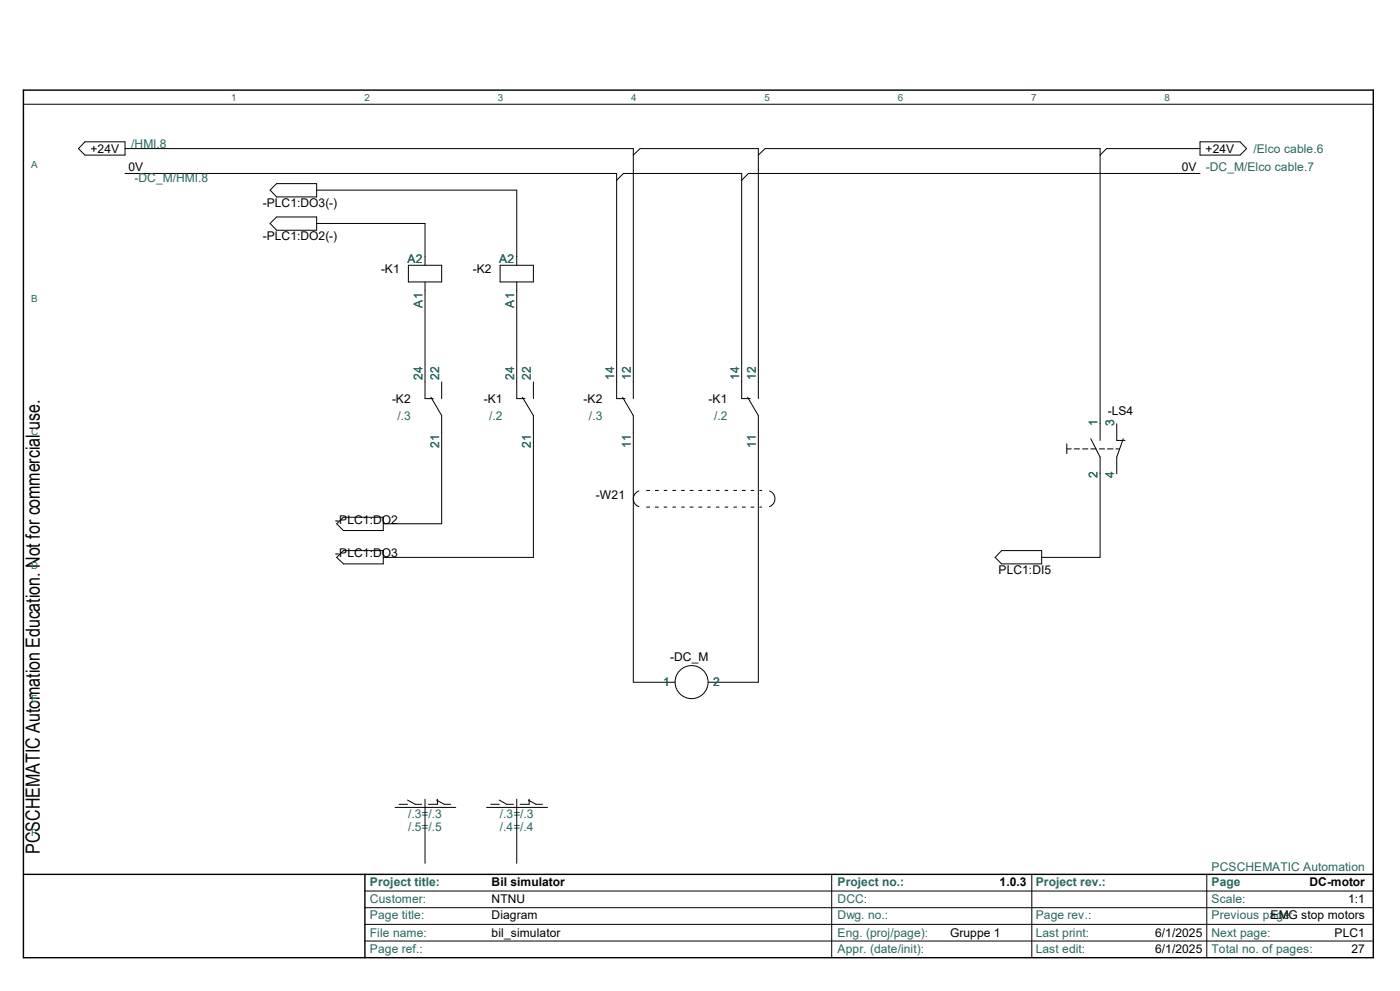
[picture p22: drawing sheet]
<svg xmlns="http://www.w3.org/2000/svg" width="420mm" height="297mm" viewBox="0 0 420 297" stroke-linecap="round" stroke-linejoin="round" font-family="sans-serif">
<defs><g id="words">
<text font-size="5.9" x="12" y="255.9" transform="rotate(-90 12 255.9)">PCSCHEMATIC Automation Education. Not for commercial use.</text>
<g font-size="3.6">
<text x="27.2" y="45.7">+24V</text>
<text x="361.7" y="45.7">+24V</text>
<text x="38.5" y="51.4">0V</text>
<text x="354.5" y="51.4">0V</text>
<text x="78.8" y="62">-PLC1:DO3(-)</text>
<text x="78.8" y="72">-PLC1:DO2(-)</text>
<text x="114.3" y="82">-K1</text>
<text x="141.8" y="82">-K2</text>
<text x="117.6" y="120.6">-K2</text>
<text x="145.1" y="120.6">-K1</text>
<text x="175.1" y="120.6">-K2</text>
<text x="212.6" y="120.6">-K1</text>
<text x="332.3" y="124.5">-LS4</text>
<text x="178.7" y="149.4">-W21</text>
<text x="100.6" y="157">-PLC1:DO2</text>
<text x="100.6" y="167">-PLC1:DO3</text>
<text x="299.6" y="172">PLC1:DI5</text>
<text x="201.1" y="198.2">-DC_M</text>
<text x="147.5" y="265.5">Bil simulator</text>
<text x="299.9" y="265.5">1.0.3</text>
<text x="392.9" y="265.5">DC-motor</text>
<text x="147.5" y="270.7">NTNU</text>
<text x="147.5" y="275.5">Diagram</text>
<text x="381.2" y="275.5">EMG stop motors</text>
<text x="404.5" y="270.7">1:1</text>
<text x="147.5" y="280.8">bil_simulator</text>
<text x="285.1" y="280.8">Gruppe 1</text>
<text x="346.5" y="280.8">6/1/2025</text>
<text x="400.4" y="280.8">PLC1</text>
<text x="346.5" y="285.5">6/1/2025</text>
<text x="405.5" y="285.5">27</text>
</g>
<g font-size="3.6" fill="#27675f">
<text x="39.4" y="44.4">/HMI.8</text>
<text x="376" y="45.7">/Elco cable.6</text>
<text x="361.8" y="51.4">-DC_M/Elco cable.7</text>
<text x="40.4" y="54.4">-DC_M/HMI.8</text>
<text x="122.3" y="78.7">A2</text>
<text x="149.8" y="78.7">A2</text>
<text x="126.7" y="92.2" transform="rotate(-90 126.7 92.2)">A1</text>
<text x="154.3" y="92.2" transform="rotate(-90 154.3 92.2)">A1</text>
<text x="126.7" y="113.8" transform="rotate(-90 126.7 113.8)">24</text>
<text x="131.7" y="113.8" transform="rotate(-90 131.7 113.8)">22</text>
<text x="154.3" y="113.8" transform="rotate(-90 154.3 113.8)">24</text>
<text x="159.3" y="113.8" transform="rotate(-90 159.3 113.8)">22</text>
<text x="184.2" y="113.8" transform="rotate(-90 184.2 113.8)">14</text>
<text x="189.2" y="113.8" transform="rotate(-90 189.2 113.8)">12</text>
<text x="221.7" y="113.8" transform="rotate(-90 221.7 113.8)">14</text>
<text x="226.7" y="113.8" transform="rotate(-90 226.7 113.8)">12</text>
<text x="119.2" y="125.7">/.3</text>
<text x="146.7" y="125.7">/.2</text>
<text x="176.7" y="125.7">/.3</text>
<text x="214.2" y="125.7">/.2</text>
<text x="329.3" y="127.8" transform="rotate(-90 329.3 127.8)">1</text>
<text x="334.3" y="127.8" transform="rotate(-90 334.3 127.8)">3</text>
<text x="131.7" y="134.3" transform="rotate(-90 131.7 134.3)">21</text>
<text x="159.3" y="134.3" transform="rotate(-90 159.3 134.3)">21</text>
<text x="189.2" y="134.3" transform="rotate(-90 189.2 134.3)">11</text>
<text x="226.7" y="134.3" transform="rotate(-90 226.7 134.3)">11</text>
<text x="329.3" y="143.3" transform="rotate(-90 329.3 143.3)">2</text>
<text x="334.3" y="143.3" transform="rotate(-90 334.3 143.3)">4</text>
<text x="199" y="205.7">1</text>
<text x="214" y="205.7">2</text>
<text x="122.4" y="245.2">/.3=</text>
<text x="128.5" y="245.2">/.3</text>
<text x="149.9" y="245.2">/.3=/.3</text>
<text x="122.4" y="249">/.5=</text>
<text x="128.5" y="249">/.5</text>
<text x="149.9" y="249">/.4=/.4</text>
<text x="363.5" y="260.9">PCSCHEMATIC Automation</text>
<text x="111" y="265.5">Project title:</text>
<text x="251.3" y="265.5">Project no.:</text>
<text x="310.7" y="265.5">Project rev.:</text>
<text x="363.5" y="265.5">Page</text>
<text x="111" y="270.7">Customer:</text>
<text x="111" y="275.5">Page title:</text>
<text x="251.3" y="275.5">Dwg. no.:</text>
<text x="251.3" y="270.7">DCC:</text>
<text x="310.7" y="275.5">Page rev.:</text>
<text x="363.5" y="275.5">Previous page:</text>
<text x="363.5" y="270.7">Scale:</text>
<text x="111" y="280.8">File name:</text>
<text x="251.3" y="280.8">Eng. (proj/page):</text>
<text x="310.7" y="280.8">Last print:</text>
<text x="363.5" y="280.8">Next page:</text>
<text x="111" y="285.5">Page ref.:</text>
<text x="251.3" y="285.5">Appr. (date/init):</text>
<text x="310.7" y="285.5">Last edit:</text>
<text x="363.5" y="285.5">Total no. of pages:</text>
</g>
<g font-size="2.9" fill="#27675f">
<text x="69.3" y="30.4">1</text>
<text x="109.3" y="30.4">2</text>
<text x="149.4" y="30.4">3</text>
<text x="189.3" y="30.4">4</text>
<text x="229.4" y="30.4">5</text>
<text x="269.3" y="30.4">6</text>
<text x="309.4" y="30.4">7</text>
<text x="349.3" y="30.4">8</text>
<text x="9.3" y="50.4">A</text>
<text x="9.3" y="90.4">B</text>
<text x="9.3" y="130.4">C</text>
<text x="9.3" y="170.4">D</text>
<text x="9.3" y="210.4">E</text>
<text x="9.3" y="250.4">F</text>
</g>
</g></defs>
<path d="M7 27h405v260h-405zM7 262h405M109.5 262v25" fill="none" stroke="#000" stroke-width=".42"/>
<g fill="none" stroke="#000" stroke-width=".3">
<path d="M7.3 31.2h404.7M25.5 42.5h12v4h-12l-2-2zM37.5 44.5h152.5v75M37.5 52h147.5v67.5h2.5M81 57l2-2h12v4h-12zM95 57h60v22.5M185 54l2-2h35.5v67.5h2.5M190 46.5l2-2h35.5v75M227.5 46.5l2-2h100.5v87.5M360 52h-135.5l-2 2M360 44.5h-28l-2 2M360 42.5h12l2 2-2 2h-12z"/>
<path d="M81 67l2-2h12v4h-12zM95 67h32.5v12.5M122.5 79.5h10v5h-10zM150 79.5h10v5h-10zM127.5 84.5v35h2.5M155 84.5v35h2.5M129.3 119l3.2 5.5v32.5h-17.5M132.5 114.5v5M156.7 119l3.3 5.5v42.5h-45M160 114.5v5M186.8 119l3.2 5.5v80h12.5M224.3 119l3.2 5.5v80h-15"/>
<path d="M320 134.5h1.4M320 133v3M322.2 134.5h1.6M324.8 134.5h1.6M327.2 131.5l2.8 5.5v30h-17.5M327.2 134.5h1.6M329.8 134.5h1.6M332.2 134.5h1.7M334.8 134.5h1M335 127v5h2.5M337 131.5l-2 5.5v5M101 157l2-2h12v4h-12z"/>
<path d="M191.7 147.1a2.5 2.5 0 0 0-1.7 2.4 2.5 2.5 0 0 0 1.7 2.3M194 152h.9M194 147h.9M196.6 152h.9M196.6 147h.9M199.2 152h.9M199.2 147h.9M201.8 152h.9M201.8 147h.9M204.5 152h.8M204.5 147h.8M207 152h.9"/>
<path d="M207 147h.9M209.6 152h1M209.6 147h1M212.3 152h.8M212.3 147h.8M214.9 152h.8M214.9 147h.8M217.5 152h.9M217.5 147h.9M220.1 152h.9M220.1 147h.9M222.7 152h.9"/>
<path d="M222.7 147h.9M225.3 152h.8M225.3 147h.8M227.9 152h.6M227.9 147h.6M230.9 147.1a2.5 2.5 0 0 1 1.6 2.4 2.5 2.5 0 0 1-1.6 2.3M101 167l2-2h12v4h-12zM300.5 165h12v4h-12l-2-2zM122.3 239.8l2.2 1.2h2M127.5 239.5v19.2M131 239.8l2.3 1.2h1.9M131.2 239.5v1.5h-2.7"/>
<path d="M149.8 239.8l2.2 1.2h2M155 239.5v19.2M158.5 239.8l2.3 1.2h1.9M158.7 239.5v1.5h-2.7M118.5 242h18.2M119.7 241h2.6M146 242h18.3M147.2 241h2.6M109.5 272h302.2M109.5 277h302.2M109.5 267h302.5M249.5 262v25"/>
<path d="M309.5 262v25M362 262v25M109.5 282h302.2"/>
<circle cx="207.5" cy="204.4" r="5"/>
</g>
<use href="#words"/>
</svg>
